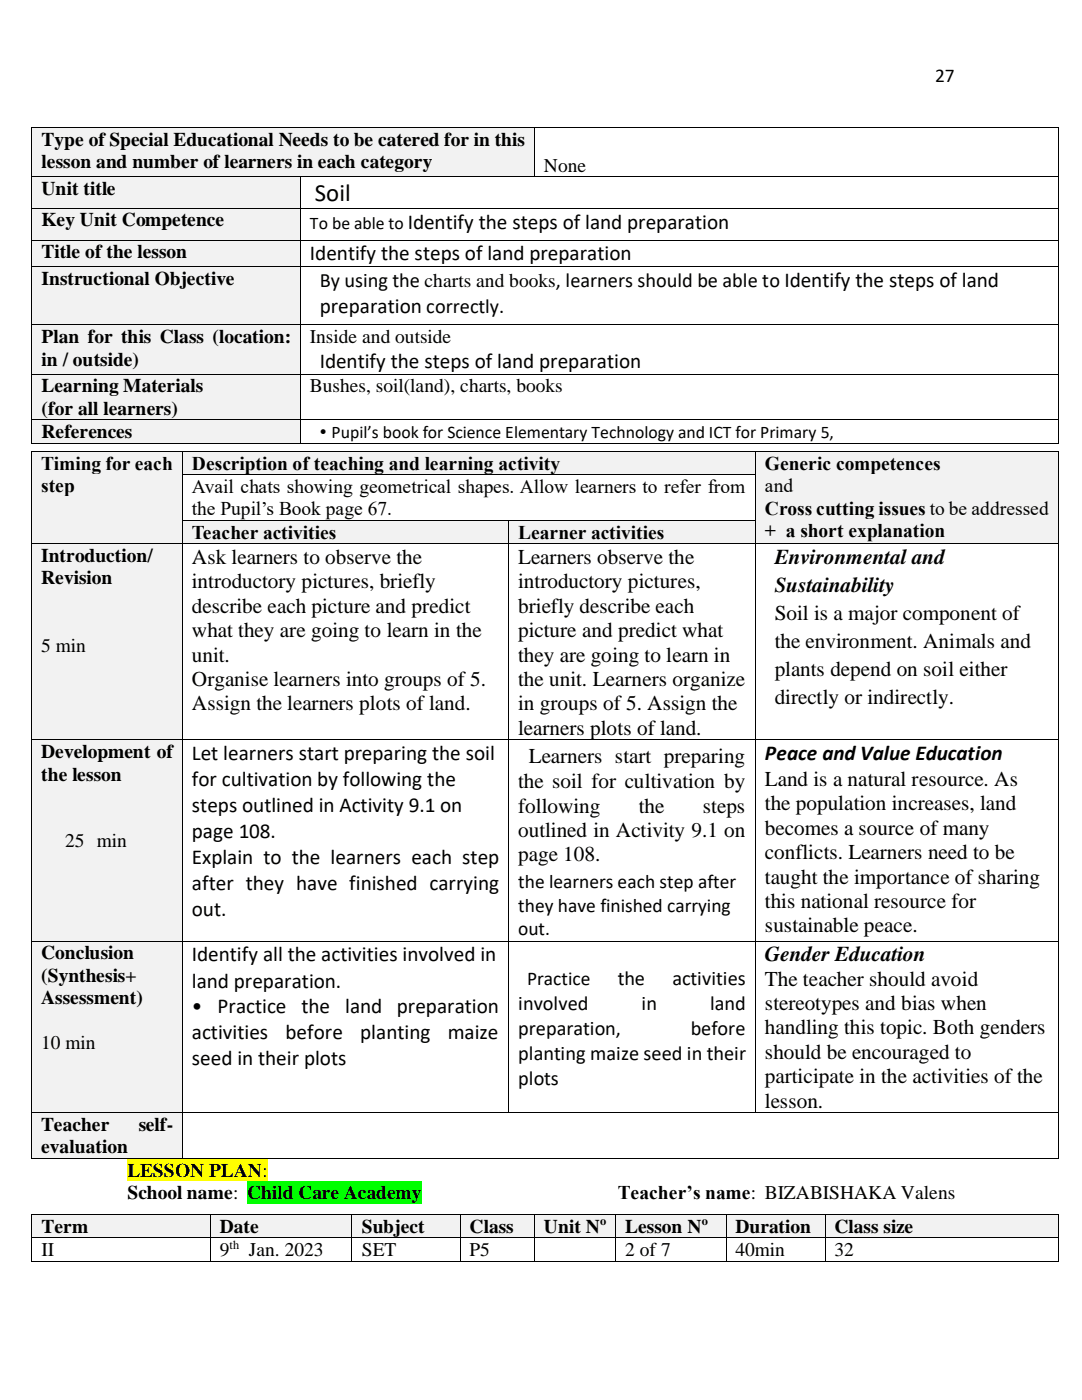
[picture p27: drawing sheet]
<svg xmlns="http://www.w3.org/2000/svg" width="216mm" height="279mm" viewBox="0 0 216 279" stroke-linecap="round" stroke-linejoin="round" font-family="sans-serif">
<defs><g id="words">
<text font-size="4.9" x="62.8" y="40.1">Soil</text>
<g font-size="4.2">
<text x="81.4" y="45.6">Identify the steps of land preparation</text>
<text x="61.9" y="52">Identify the steps of land preparation</text>
<text x="63.8" y="62.5">preparation correctly.</text>
<text x="63.8" y="73.4">Identify the steps of land preparation</text>
<text x="38.3" y="112.6">Ask learners to observe the</text>
<text x="103.4" y="112.6">Learners observe the</text>
<text x="154.6" y="112.6">Environmental and</text>
<text x="38.3" y="117.4">introductory pictures, briefly</text>
<text x="103.4" y="117.4">introductory pictures,</text>
<text x="154.6" y="118.1">Sustainability</text>
<text x="38.3" y="122.3">describe each picture and predict</text>
<text x="103.4" y="122.3">briefly describe each</text>
<text x="154.6" y="123.8">Soil is a major component of</text>
<text x="38.3" y="127.2">what they are going to learn in the</text>
<text x="103.4" y="127.2">picture and predict what</text>
<text x="154.6" y="129.3">the environment. Animals and</text>
<text x="38.3" y="132.1">unit.</text>
<text x="38.3" y="136.9">Organise learners into groups of 5.</text>
<text x="103.4" y="132.1">they are going to learn in</text>
<text x="103.4" y="136.9">the unit. Learners organize</text>
<text x="154.6" y="135">plants depend on soil either</text>
<text x="38.3" y="141.8">Assign the learners plots of land.</text>
<text x="103.4" y="141.8">in groups of 5. Assign the</text>
<text x="154.6" y="140.5">directly or indirectly.</text>
<text x="103.4" y="146.6">learners plots of land.</text>
<text x="38.3" y="151.7">Let learners start preparing the soil</text>
<text x="105.5" y="152.4">Learners start preparing</text>
<text x="152.6" y="151.7">Peace and Value Education</text>
<text x="38.3" y="157">for cultivation by following the</text>
<text x="103.4" y="157.3">the soil for cultivation by</text>
<text x="152.6" y="156.9">Land is a natural resource. As</text>
<text x="152.6" y="161.7">the population increases, land</text>
<text x="38.3" y="162.1">steps outlined in Activity 9.1 on</text>
<text x="38.3" y="167.3">page 108.</text>
<text x="103.4" y="162.2">following</text>
<text x="103.4" y="167">outlined in Activity 9.1 on</text>
<text x="127.5" y="162.2">the</text>
<text x="140.3" y="162.2">steps</text>
<text x="152.6" y="166.6">becomes a source of many</text>
<text x="38.3" y="172.4">Explain to the learners each step</text>
<text x="103.4" y="171.9">page 108.</text>
<text x="152.6" y="171.5">conflicts. Learners need to be</text>
<text x="38.3" y="177.6">after they have finished carrying</text>
<text x="152.6" y="176.4">taught the importance of sharing</text>
<text x="38.3" y="182.8">out.</text>
<text x="152.6" y="181.2">this national resource for</text>
<text x="38.3" y="191.9">Identify all the activities involved in</text>
<text x="152.6" y="186.1">sustainable peace.</text>
<text x="152.6" y="191.9">Gender Education</text>
<text x="38.3" y="197.1">land preparation.</text>
<text x="152.6" y="196.7">The teacher should avoid</text>
<text x="38.3" y="202.2">•</text>
<text x="43.4" y="202.2">Practice</text>
<text x="60.1" y="202.2">the</text>
<text x="68.9" y="202.2">land preparation</text>
<text x="152.6" y="201.6">stereotypes and bias when</text>
<text x="38.3" y="207.4">activities</text>
<text x="57" y="207.4">before</text>
<text x="71.9" y="207.4">planting</text>
<text x="89.3" y="207.4">maize</text>
<text x="152.6" y="206.4">handling this topic. Both genders</text>
<text x="38.3" y="212.6">seed in their plots</text>
<text x="152.6" y="211.3">should be encouraged to</text>
<text x="152.6" y="216.2">participate in the activities of the</text>
<text x="152.6" y="221.1">lesson.</text>
</g>
<g font-size="4.1">
<text x="63.8" y="57.3">By using the charts and books, learners should be able to Identify the steps of land</text>
<text x="123.3" y="196.6">the</text>
<text x="134.2" y="196.6">activities</text>
<text x="103.4" y="201.6">involved</text>
<text x="128" y="201.6">in</text>
<text x="141.7" y="201.6">land</text>
<text x="103.4" y="206.6">preparation,</text>
<text x="137.8" y="206.6">before</text>
<text x="103.4" y="211.6">planting maize seed in their</text>
<text x="103.4" y="216.5">plots</text>
</g>
<g font-size="3.9">
<text x="186.6" y="16.4">27</text>
<text x="8.3" y="29.2">Type of Special Educational Needs to be catered for in this</text>
<text x="8.3" y="33.6">lesson and number of learners in each category</text>
<text x="108.5" y="34.3">None</text>
<text x="8.3" y="39">Unit title</text>
<text x="8.3" y="45.2">Key Unit Competence</text>
<text x="8.3" y="51.5">Title of the lesson</text>
<text x="8.3" y="56.9">Instructional Objective</text>
<text x="8.3" y="68.5">Plan for this Class (location:</text>
<text x="61.9" y="68.5">Inside and outside</text>
<text x="8.3" y="73">in / outside)</text>
<text x="8.3" y="78.3">Learning Materials</text>
<text x="8.3" y="82.8">(for all learners)</text>
<text x="61.9" y="78.3">Bushes, soil(land), charts, books</text>
<text x="8.3" y="87.4">References</text>
<text x="63.8" y="87.4">• Pupil’s book for Science Elementary Technology and ICT for Primary 5,</text>
<text x="8.2" y="93.8">Timing for each</text>
<text x="38.3" y="93.8">Description of teaching and learning activity</text>
<text x="152.6" y="93.8">Generic competences</text>
<text x="8.2" y="98.3">step</text>
<text x="38.3" y="98.5">Avail chats showing geometrical shapes. Allow learners to refer from</text>
<text x="152.6" y="98.3">and</text>
<text x="38.3" y="102.9">the Pupil’s Book page 67.</text>
<text x="38.3" y="107.5">Teacher activities</text>
<text x="103.4" y="107.5">Learner activities</text>
<text x="152.6" y="102.7">Cross cutting issues to be addressed</text>
<text x="152.6" y="107.2">+ a short explanation</text>
<text x="8.2" y="112.2">Introduction/</text>
<text x="8.2" y="116.6">Revision</text>
<text x="8.2" y="130">5 min</text>
<text x="8.2" y="151.3">Development of</text>
<text x="8.2" y="155.8">the lesson</text>
<text x="13" y="169.1">25 min</text>
<text x="103.4" y="177.1">the learners each step after</text>
<text x="103.4" y="181.9">they have finished carrying</text>
<text x="8.2" y="191.4">Conclusion</text>
<text x="103.4" y="186.7">out.</text>
<text x="8.2" y="195.9">(Synthesis+</text>
<text x="105.2" y="196.6">Practice</text>
<text x="8.2" y="200.3">Assessment)</text>
<text x="8.2" y="209.4">10 min</text>
<text x="8.2" y="225.8">Teacher</text>
<text x="27.7" y="225.8">self-</text>
<text x="8.2" y="230.2">evaluation</text>
<text x="25.4" y="234.8">LESSON PLAN:</text>
<text x="25.4" y="239.3">School name:</text>
<text x="49.3" y="239.3">Child Care Academy</text>
<text x="123.3" y="239.3">Teacher’s name: BIZABISHAKA Valens</text>
<text x="8.3" y="246.1">Term</text>
<text x="8.3" y="250.7">II</text>
<text x="43.9" y="246.1">Date</text>
<text x="43.9" y="250.7">9</text>
<text x="49.7" y="250.7">Jan. 2023</text>
<text x="72.2" y="246.1">Subject</text>
<text x="72.2" y="250.7">SET</text>
<text x="93.7" y="246.1">Class</text>
<text x="93.7" y="250.7">P5</text>
<text x="108.5" y="246.1">Unit N</text>
<text x="124.8" y="246.1">Lesson N</text>
<text x="124.8" y="250.7">2 of 7</text>
<text x="146.7" y="246.1">Duration</text>
<text x="146.7" y="250.7">40min</text>
<text x="166.5" y="246.1">Class size</text>
<text x="166.5" y="250.7">32</text>
</g>
<text font-size="3.5" x="61.9" y="45.6">To be able to</text>
<g font-size="2.5">
<text x="119.7" y="244.5">o</text>
<text x="140" y="244.5">o</text>
<text x="45.8" y="249.3">th</text>
</g>
</g></defs>
<g fill="#f2f2f2">
<path d="M6.4 25.6h100.1v9.6h-100.1z" fill-rule="evenodd"/>
<path d="M8.3 25.6h96.4v4.5h-96.4z" fill-rule="evenodd"/>
<path d="M8.3 30.1h96.4v4.4h-96.4z" fill-rule="evenodd"/>
</g>
<g fill="#000">
<path d="M6.3 25.4h.1v.2h-.1z" fill-rule="evenodd"/>
<path d="M6.3 25.4h.1v.2h-.1z" fill-rule="evenodd"/>
<path d="M106.5 25.4h.2v.2h-.2z" fill-rule="evenodd"/>
<path d="M211.1 25.4h.2v.2h-.2z" fill-rule="evenodd"/>
<path d="M211.1 25.4h.2v.2h-.2z" fill-rule="evenodd"/>
</g>
<path d="M6.3 25.6v9.6M6.4 25.5h100.1M106.6 25.6v9.6M106.7 25.5h104.4M211.2 25.6v9.6" fill="none" stroke="#000" stroke-width=".2"/>
<g fill="#f2f2f2">
<path d="M6.4 35.4h53.5v6.1h-53.5z" fill-rule="evenodd"/>
<path d="M8.3 35.4h49.8v4.5h-49.8z" fill-rule="evenodd"/>
</g>
<g fill="#000">
<path d="M6.3 35.2h.1v.2h-.1z" fill-rule="evenodd"/>
<path d="M59.9 35.2h.2v.2h-.2z" fill-rule="evenodd"/>
<path d="M106.5 35.2h.2v.2h-.2z" fill-rule="evenodd"/>
<path d="M211.1 35.2h.2v.2h-.2z" fill-rule="evenodd"/>
</g>
<path d="M6.3 35.4v6.1M6.4 35.3h53.5M60 35.4v6.1M60.1 35.3h46.4M106.7 35.3h104.4M211.2 35.4v6.1" fill="none" stroke="#000" stroke-width=".2"/>
<g fill="#f2f2f2">
<path d="M6.4 41.6h53.5v6.2h-53.5z" fill-rule="evenodd"/>
<path d="M8.3 41.6h49.8v4.5h-49.8z" fill-rule="evenodd"/>
</g>
<g fill="#000">
<path d="M6.3 41.5h.1v.1h-.1z" fill-rule="evenodd"/>
<path d="M59.9 41.5h.2v.1h-.2z" fill-rule="evenodd"/>
<path d="M211.1 41.5h.2v.1h-.2z" fill-rule="evenodd"/>
</g>
<path d="M6.3 41.6v6.2M6.4 41.6h53.5M60 41.6v6.2M60.1 41.6h151M211.2 41.6v6.2" fill="none" stroke="#000" stroke-width=".2"/>
<g fill="#f2f2f2">
<path d="M6.4 48h53.5v5.1h-53.5z" fill-rule="evenodd"/>
<path d="M8.3 48h49.8v4.4h-49.8z" fill-rule="evenodd"/>
</g>
<g fill="#000">
<path d="M6.3 47.8h.1v.2h-.1z" fill-rule="evenodd"/>
<path d="M59.9 47.8h.2v.2h-.2z" fill-rule="evenodd"/>
<path d="M211.1 47.8h.2v.2h-.2z" fill-rule="evenodd"/>
</g>
<path d="M6.3 48v5.1M6.4 47.9h53.5M60 48v5.1M60.1 47.9h151M211.2 48v5.1" fill="none" stroke="#000" stroke-width=".2"/>
<g fill="#f2f2f2">
<path d="M6.4 53.3h53.5v11.5h-53.5z" fill-rule="evenodd"/>
<path d="M8.3 53.3h49.8v4.5h-49.8z" fill-rule="evenodd"/>
</g>
<g fill="#000">
<path d="M6.3 53.1h.1v.2h-.1z" fill-rule="evenodd"/>
<path d="M59.9 53.1h.2v.2h-.2z" fill-rule="evenodd"/>
<path d="M211.1 53.1h.2v.2h-.2z" fill-rule="evenodd"/>
</g>
<path d="M6.3 53.3v11.5M6.4 53.2h53.5M60 53.3v11.5M60.1 53.2h151M211.2 53.3v11.5" fill="none" stroke="#000" stroke-width=".2"/>
<g fill="#f2f2f2">
<path d="M6.4 64.9h53.5v9.6h-53.5z" fill-rule="evenodd"/>
<path d="M8.3 64.9h49.8v4.4h-49.8z" fill-rule="evenodd"/>
<path d="M8.3 69.3h49.8v4.5h-49.8z" fill-rule="evenodd"/>
</g>
<g fill="#000">
<path d="M6.3 64.8h.1v.1h-.1z" fill-rule="evenodd"/>
<path d="M59.9 64.8h.2v.1h-.2z" fill-rule="evenodd"/>
<path d="M211.1 64.8h.2v.1h-.2z" fill-rule="evenodd"/>
</g>
<path d="M6.3 64.9v9.6M6.4 64.8h53.5M60 64.9v9.6M60.1 64.8h151M211.2 64.9v9.6" fill="none" stroke="#000" stroke-width=".2"/>
<g fill="#f2f2f2">
<path d="M6.4 74.7h53.5v8.9h-53.5z" fill-rule="evenodd"/>
<path d="M8.3 74.7h49.8v4.4h-49.8z" fill-rule="evenodd"/>
<path d="M8.3 79.1h49.8v4.5h-49.8z" fill-rule="evenodd"/>
</g>
<g fill="#000">
<path d="M6.3 74.6h.1v.1h-.1z" fill-rule="evenodd"/>
<path d="M59.9 74.6h.2v.1h-.2z" fill-rule="evenodd"/>
<path d="M211.1 74.6h.2v.1h-.2z" fill-rule="evenodd"/>
</g>
<path d="M6.3 74.7v8.9M6.4 74.6h53.5M60 74.7v8.9M60.1 74.6h151M211.2 74.7v8.9" fill="none" stroke="#000" stroke-width=".2"/>
<g fill="#f2f2f2">
<path d="M6.4 83.8h53.5v4.6h-53.5z" fill-rule="evenodd"/>
<path d="M8.3 83.8h49.8v4.5h-49.8z" fill-rule="evenodd"/>
</g>
<g fill="#000">
<path d="M6.3 83.6h.1v.2h-.1z" fill-rule="evenodd"/>
<path d="M6.3 88.4h.1v.2h-.1z" fill-rule="evenodd"/>
<path d="M6.3 88.4h.1v.2h-.1z" fill-rule="evenodd"/>
<path d="M59.9 83.6h.2v.2h-.2z" fill-rule="evenodd"/>
<path d="M59.9 88.4h.2v.2h-.2z" fill-rule="evenodd"/>
<path d="M211.1 83.6h.2v.2h-.2z" fill-rule="evenodd"/>
<path d="M211.1 88.4h.2v.2h-.2z" fill-rule="evenodd"/>
<path d="M211.1 88.4h.2v.2h-.2z" fill-rule="evenodd"/>
</g>
<path d="M6.3 83.8v4.6M6.4 83.7h53.5M6.4 88.5h53.5M60 83.8v4.6M60.1 83.7h151M60.1 88.5h151M211.2 83.8v4.6" fill="none" stroke="#000" stroke-width=".2"/>
<path d="M25.4 231.2h28v4.5h-28z" fill-rule="evenodd" fill="#ff0"/>
<path d="M49.3 235.7h34.9v4.5h-34.9z" fill-rule="evenodd" fill="#0f0"/>
<g fill="#f2f2f2">
<path d="M6.4 242.4h35.4v4.5h-35.4z" fill-rule="evenodd"/>
<path d="M8.3 242.4h31.8v4.5h-31.8z" fill-rule="evenodd"/>
<path d="M42 242.4h28.1v4.5h-28.1z" fill-rule="evenodd"/>
<path d="M43.9 242.4h24.4v4.5h-24.4z" fill-rule="evenodd"/>
<path d="M70.3 242.4h21.5v4.5h-21.5z" fill-rule="evenodd"/>
<path d="M72.2 242.4h17.7v4.5h-17.7z" fill-rule="evenodd"/>
<path d="M91.9 242.4h14.6v4.5h-14.6z" fill-rule="evenodd"/>
<path d="M93.7 242.4h11v4.5h-11z" fill-rule="evenodd"/>
<path d="M106.7 242.4h16v4.5h-16z" fill-rule="evenodd"/>
<path d="M108.5 242.4h12.5v4.5h-12.5z" fill-rule="evenodd"/>
<path d="M122.9 242.4h21.9v4.5h-21.9z" fill-rule="evenodd"/>
<path d="M124.8 242.4h18.1v4.5h-18.1z" fill-rule="evenodd"/>
<path d="M145 242.4h19.6v4.5h-19.6z" fill-rule="evenodd"/>
<path d="M146.7 242.4h16v4.5h-16z" fill-rule="evenodd"/>
<path d="M164.7 242.4h46.4v4.5h-46.4z" fill-rule="evenodd"/>
<path d="M166.5 242.4h42.9v4.5h-42.9z" fill-rule="evenodd"/>
</g>
<g fill="#000">
<path d="M6.3 242.3h.1v.1h-.1z" fill-rule="evenodd"/>
<path d="M6.3 242.3h.1v.1h-.1z" fill-rule="evenodd"/>
<path d="M6.3 246.9h.1v.2h-.1z" fill-rule="evenodd"/>
<path d="M6.3 251.6h.1v.2h-.1z" fill-rule="evenodd"/>
<path d="M6.3 251.6h.1v.2h-.1z" fill-rule="evenodd"/>
<path d="M41.8 242.3h.2v.1h-.2z" fill-rule="evenodd"/>
<path d="M41.8 246.9h.2v.2h-.2z" fill-rule="evenodd"/>
<path d="M41.8 251.6h.2v.2h-.2z" fill-rule="evenodd"/>
<path d="M70.1 242.3h.2v.1h-.2z" fill-rule="evenodd"/>
<path d="M70.1 246.9h.2v.2h-.2z" fill-rule="evenodd"/>
<path d="M70.1 251.6h.2v.2h-.2z" fill-rule="evenodd"/>
<path d="M91.8 242.3h.1v.1h-.1z" fill-rule="evenodd"/>
<path d="M91.8 246.9h.1v.2h-.1z" fill-rule="evenodd"/>
<path d="M91.8 251.6h.1v.2h-.1z" fill-rule="evenodd"/>
<path d="M106.5 242.3h.2v.1h-.2z" fill-rule="evenodd"/>
<path d="M106.5 246.9h.2v.2h-.2z" fill-rule="evenodd"/>
<path d="M106.5 251.6h.2v.2h-.2z" fill-rule="evenodd"/>
<path d="M122.7 242.3h.2v.1h-.2z" fill-rule="evenodd"/>
<path d="M122.7 246.9h.2v.2h-.2z" fill-rule="evenodd"/>
<path d="M122.7 251.6h.2v.2h-.2z" fill-rule="evenodd"/>
<path d="M144.8 242.3h.2v.1h-.2z" fill-rule="evenodd"/>
<path d="M144.8 246.9h.2v.2h-.2z" fill-rule="evenodd"/>
<path d="M144.8 251.6h.2v.2h-.2z" fill-rule="evenodd"/>
<path d="M164.6 242.3h.1v.1h-.1z" fill-rule="evenodd"/>
<path d="M164.6 246.9h.1v.2h-.1z" fill-rule="evenodd"/>
<path d="M164.6 251.6h.1v.2h-.1z" fill-rule="evenodd"/>
<path d="M211.1 242.3h.2v.1h-.2z" fill-rule="evenodd"/>
<path d="M211.1 242.3h.2v.1h-.2z" fill-rule="evenodd"/>
<path d="M211.1 246.9h.2v.2h-.2z" fill-rule="evenodd"/>
<path d="M211.1 251.6h.2v.2h-.2z" fill-rule="evenodd"/>
<path d="M211.1 251.6h.2v.2h-.2z" fill-rule="evenodd"/>
</g>
<g fill="none" stroke="#000" stroke-width=".2">
<path d="M6.3 242.4v4.5M6.3 247.1v4.5M6.4 242.4h35.4M6.4 247h35.4M6.4 251.7h35.4M41.9 242.4v4.5M41.9 247.1v4.5M42 242.4h28.1M42 247h28.1M42 251.7h28.1M70.2 242.4v4.5M70.2 247.1v4.5"/>
<path d="M70.3 242.4h21.5M70.3 247h21.5M70.3 251.7h21.5M91.8 242.4v4.5M91.8 247.1v4.5M91.9 242.4h14.6M91.9 247h14.6M91.9 251.7h14.6M106.6 242.4v4.5M106.6 247.1v4.5M106.7 242.4h16M106.7 247h16"/>
<path d="M106.7 251.7h16M122.8 242.4v4.5M122.8 247.1v4.5M122.9 242.4h21.9M122.9 247h21.9M122.9 251.7h21.9M144.9 242.4v4.5M144.9 247.1v4.5M145 242.4h19.6M145 247h19.6M145 251.7h19.6M164.6 242.4v4.5"/>
<path d="M164.6 247.1v4.5M164.7 242.4h46.4M164.7 247h46.4M164.7 251.7h46.4M211.2 242.4v4.5M211.2 247.1v4.5"/>
</g>
<g fill="#f2f2f2">
<path d="M6.4 90.2h30v18.2h-30z" fill-rule="evenodd"/>
<path d="M8.2 90.3h26.3v4.4h-26.3z" fill-rule="evenodd"/>
<path d="M8.2 94.7h26.3v4.5h-26.3z" fill-rule="evenodd"/>
<path d="M8.2 99.2h26.3v4.4h-26.3z" fill-rule="evenodd"/>
<path d="M8.2 103.6h26.3v4.5h-26.3z" fill-rule="evenodd"/>
<path d="M36.5 90.3h114.2v4.4h-114.2z" fill-rule="evenodd"/>
<path d="M38.3 90.3h110.5v4.4h-110.5z" fill-rule="evenodd"/>
<path d="M150.9 90.2h60.1v18.2h-60.1z" fill-rule="evenodd"/>
<path d="M152.6 90.3h56.6v4.4h-56.6z" fill-rule="evenodd"/>
<path d="M152.6 94.7h56.6v4.5h-56.6z" fill-rule="evenodd"/>
<path d="M152.6 99.2h56.6v4.4h-56.6z" fill-rule="evenodd"/>
<path d="M152.6 103.6h56.6v4.5h-56.6z" fill-rule="evenodd"/>
</g>
<g fill="#000">
<path d="M6.3 90.1h.1v.2h-.1z" fill-rule="evenodd"/>
<path d="M6.3 90.1h.1v.2h-.1z" fill-rule="evenodd"/>
<path d="M6.3 94.7h.1v.1h-.1z" fill-rule="evenodd"/>
<path d="M36.4 90.1h.1v.2h-.1z" fill-rule="evenodd"/>
<path d="M36.4 94.7h.1v.1h-.1z" fill-rule="evenodd"/>
<path d="M150.7 90.1h.2v.2h-.2z" fill-rule="evenodd"/>
<path d="M150.7 94.7h.2v.1h-.2z" fill-rule="evenodd"/>
<path d="M211 90.1h.2v.2h-.2z" fill-rule="evenodd"/>
<path d="M211 90.1h.2v.2h-.2z" fill-rule="evenodd"/>
<path d="M211 94.7h.2v.1h-.2z" fill-rule="evenodd"/>
</g>
<path d="M6.3 90.3v4.4M6.3 94.8v9M6.4 90.2h30M36.4 90.3v4.4M36.4 94.8v9M36.5 90.2h114.2M36.5 94.7h114.2M150.8 90.3v4.4M150.8 94.8v9M150.9 90.2h60.1M211.1 90.3v4.4M211.1 94.8v9" fill="none" stroke="#000" stroke-width=".2"/>
<g fill="#f2f2f2">
<path d="M36.5 103.9h65v4.5h-65z" fill-rule="evenodd"/>
<path d="M38.3 103.9h61.3v4.5h-61.3z" fill-rule="evenodd"/>
<path d="M101.6 103.9h49.1v4.5h-49.1z" fill-rule="evenodd"/>
<path d="M103.4 103.9h45.4v4.5h-45.4z" fill-rule="evenodd"/>
</g>
<g fill="#000">
<path d="M6.3 103.8h.1v.1h-.1z" fill-rule="evenodd"/>
<path d="M36.4 103.8h.1v.1h-.1z" fill-rule="evenodd"/>
<path d="M101.5 103.8h.1v.1h-.1z" fill-rule="evenodd"/>
<path d="M150.7 103.8h.2v.1h-.2z" fill-rule="evenodd"/>
<path d="M211 103.8h.2v.1h-.2z" fill-rule="evenodd"/>
</g>
<path d="M6.3 103.9v4.5M36.4 103.9v4.5M36.5 103.8h65M101.6 103.9v4.5M101.6 103.8h49.1M150.8 103.9v4.5M211.1 103.9v4.5" fill="none" stroke="#000" stroke-width=".2"/>
<g fill="#f2f2f2">
<path d="M6.4 108.6h30v38.9h-30z" fill-rule="evenodd"/>
<path d="M8.2 108.6h26.3v4.5h-26.3z" fill-rule="evenodd"/>
<path d="M8.2 113.1h26.3v4.4h-26.3z" fill-rule="evenodd"/>
<path d="M8.2 117.5h26.3v4.5h-26.3z" fill-rule="evenodd"/>
<path d="M8.2 122h26.3v4.4h-26.3z" fill-rule="evenodd"/>
<path d="M8.2 126.4h26.3v4.5h-26.3z" fill-rule="evenodd"/>
</g>
<g fill="#000">
<path d="M6.3 108.4h.1v.2h-.1z" fill-rule="evenodd"/>
<path d="M36.4 108.4h.1v.2h-.1z" fill-rule="evenodd"/>
<path d="M101.5 108.4h.1v.2h-.1z" fill-rule="evenodd"/>
<path d="M150.7 108.4h.2v.2h-.2z" fill-rule="evenodd"/>
<path d="M211 108.4h.2v.2h-.2z" fill-rule="evenodd"/>
</g>
<path d="M6.3 108.6v38.9M6.4 108.5h30M36.4 108.6v38.9M36.5 108.5h65M101.6 108.6v38.9M101.6 108.5h49.1M150.8 108.6v38.9M150.9 108.5h60.1M211.1 108.6v38.9" fill="none" stroke="#000" stroke-width=".2"/>
<g fill="#f2f2f2">
<path d="M6.4 147.7h30v40h-30z" fill-rule="evenodd"/>
<path d="M8.2 147.7h26.3v4.5h-26.3z" fill-rule="evenodd"/>
<path d="M8.2 152.2h26.3v4.5h-26.3z" fill-rule="evenodd"/>
<path d="M8.2 156.7h26.3v4.4h-26.3z" fill-rule="evenodd"/>
<path d="M8.2 161.1h26.3v4.5h-26.3z" fill-rule="evenodd"/>
<path d="M8.2 165.6h26.3v4.4h-26.3z" fill-rule="evenodd"/>
</g>
<g fill="#000">
<path d="M6.3 147.5h.1v.2h-.1z" fill-rule="evenodd"/>
<path d="M36.4 147.5h.1v.2h-.1z" fill-rule="evenodd"/>
<path d="M101.5 147.5h.1v.2h-.1z" fill-rule="evenodd"/>
<path d="M150.7 147.5h.2v.2h-.2z" fill-rule="evenodd"/>
<path d="M211 147.5h.2v.2h-.2z" fill-rule="evenodd"/>
</g>
<path d="M6.3 147.7v40M6.4 147.6h30M36.4 147.7v40M36.5 147.6h65M101.6 147.7v40M101.6 147.6h49.1M150.8 147.7v40M150.9 147.6h60.1M211.1 147.7v40" fill="none" stroke="#000" stroke-width=".2"/>
<g fill="#f2f2f2">
<path d="M6.4 187.9h30v34.1h-30z" fill-rule="evenodd"/>
<path d="M8.2 187.9h26.3v4.4h-26.3z" fill-rule="evenodd"/>
<path d="M8.2 192.3h26.3v4.5h-26.3z" fill-rule="evenodd"/>
<path d="M8.2 196.8h26.3v4.4h-26.3z" fill-rule="evenodd"/>
<path d="M8.2 201.2h26.3v4.5h-26.3z" fill-rule="evenodd"/>
<path d="M8.2 205.7h26.3v4.5h-26.3z" fill-rule="evenodd"/>
</g>
<g fill="#000">
<path d="M6.3 187.7h.1v.2h-.1z" fill-rule="evenodd"/>
<path d="M36.4 187.7h.1v.2h-.1z" fill-rule="evenodd"/>
<path d="M101.5 187.7h.1v.2h-.1z" fill-rule="evenodd"/>
<path d="M150.7 187.7h.2v.2h-.2z" fill-rule="evenodd"/>
<path d="M211 187.7h.2v.2h-.2z" fill-rule="evenodd"/>
</g>
<path d="M6.3 187.9v34.1M6.4 187.8h30M36.4 187.9v34.1M36.5 187.8h65M101.6 187.9v34.1M101.6 187.8h49.1M150.8 187.9v34.1M150.9 187.8h60.1M211.1 187.9v34.1" fill="none" stroke="#000" stroke-width=".2"/>
<g fill="#f2f2f2">
<path d="M6.4 222.1h30v9h-30z" fill-rule="evenodd"/>
<path d="M8.2 222.1h26.3v4.5h-26.3z" fill-rule="evenodd"/>
<path d="M8.2 226.6h26.3v4.5h-26.3z" fill-rule="evenodd"/>
</g>
<g fill="#000">
<path d="M6.3 222h.1v.1h-.1z" fill-rule="evenodd"/>
<path d="M6.3 231.1h.1v.1h-.1z" fill-rule="evenodd"/>
<path d="M6.3 231.1h.1v.1h-.1z" fill-rule="evenodd"/>
<path d="M36.4 222h.1v.1h-.1z" fill-rule="evenodd"/>
<path d="M36.4 231.1h.1v.1h-.1z" fill-rule="evenodd"/>
<path d="M101.5 222h.1v.1h-.1z" fill-rule="evenodd"/>
<path d="M150.7 222h.2v.1h-.2z" fill-rule="evenodd"/>
<path d="M211 222h.2v.1h-.2z" fill-rule="evenodd"/>
<path d="M211 231.1h.2v.1h-.2z" fill-rule="evenodd"/>
<path d="M211 231.1h.2v.1h-.2z" fill-rule="evenodd"/>
</g>
<path d="M6.3 222.1v9M6.4 222.1h30M6.4 231.1h30M36.4 222.1v9M36.5 222.1h65M36.5 231.1h174.5M101.6 222.1h49.1M150.9 222.1h60.1M211.1 222.1v9" fill="none" stroke="#000" stroke-width=".2"/>
<use href="#words"/>
</svg>
